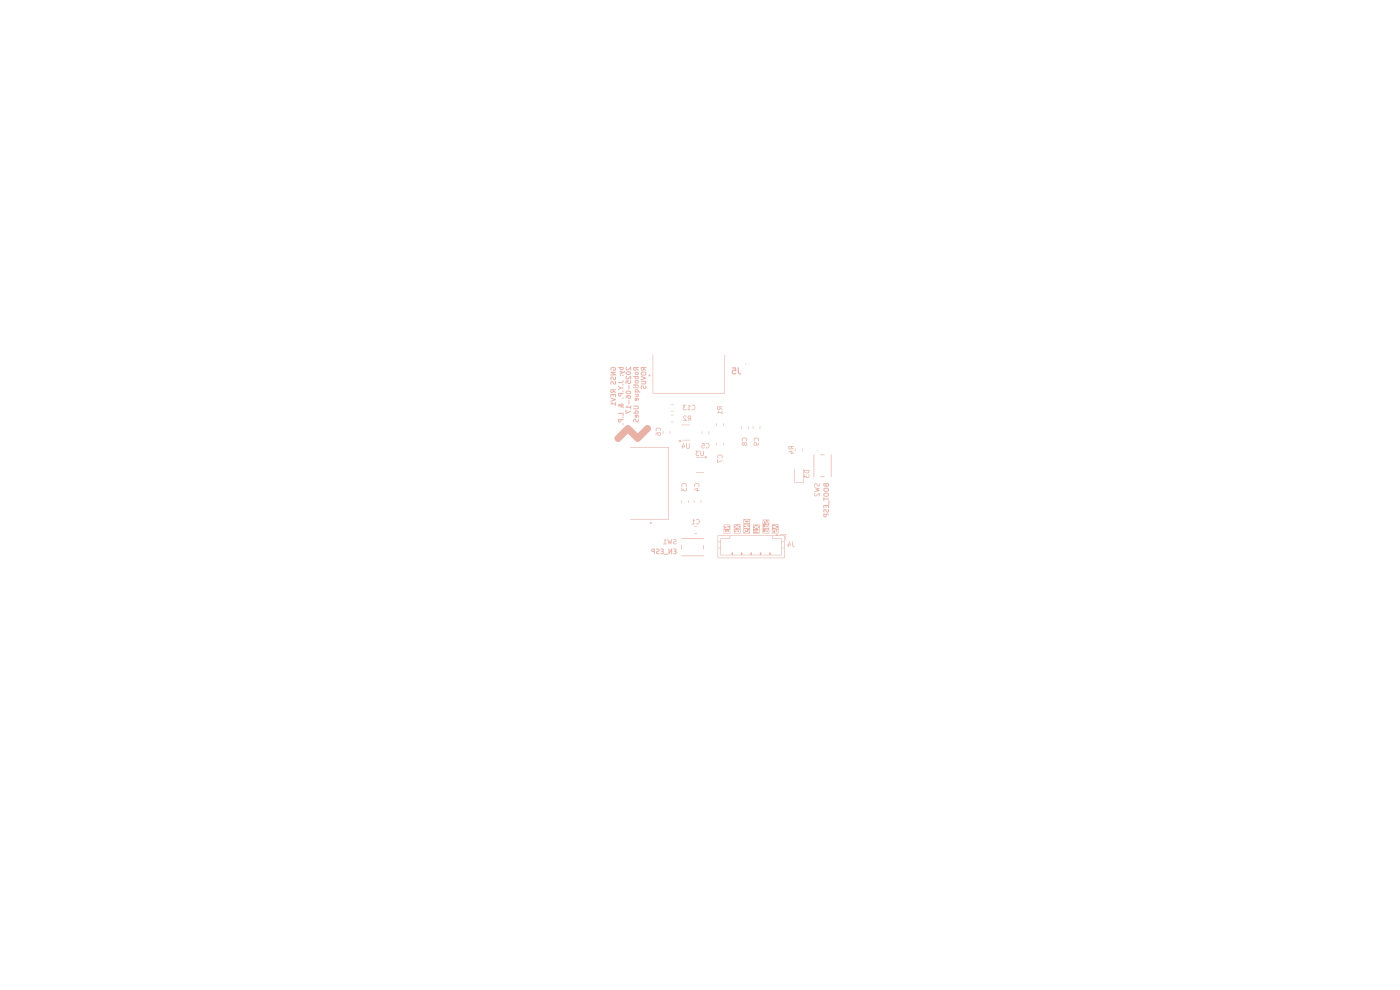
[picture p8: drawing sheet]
<svg xmlns="http://www.w3.org/2000/svg" width="297mm" height="210mm" viewBox="0 0 297 210" stroke-linecap="round" stroke-linejoin="round" font-family="sans-serif">
<g fill="#e8b2a7">
<path d="M152.3 113.6h12.3v-.2h.4v.2h1.4l.1 4.8h-14.2l-.1-.1h14.1v-2h-.4l-.1 1.5h-12.9l-.1-1.5h-.5v2h-.1v-2.1h.6v-1.2h-.5v1.2h-.1v-1.3h.6v-.6h.2v3.4h2.2v-.5h.3v.5h1.7v-.5h.3v.5h1.7v-.5h.3v.5h1.7v-.5h.3v.5h1.7v-.5h.3v.5h2.2v-1.5h.6v-1.2h-.4v1.2h-.2v-1.9l-1.9-.1h2l.1 .7h.4v-1.2h-2.4v.5h-.1v-.5h-8.9l-.1 .6h-2l.1-.1h1.9v-.5h-2.5v1.2h-.1z"/>
<path d="M144.6 117.9h4.7l-4.7 .1z"/>
<path d="M140.8 117.5h.9l.1 .1-.9 .1z"/>
<path d="M139.2 116.5l.4-.1 .3 .1v.4l-.5 .4h.5v.2l-.5 .1-.2-.2v-.4l.5-.3-.5-.1z"/>
<path d="M140.1 116.4h.7l-.1 1.2-.6-.1 .1-.1h.4v-.3l-.4-.1 .4-.2v-.2h-.4z"/>
<path d="M142.8 116.4h.7v1.2l-.7-.1 .1-.1h.4v-.3l-.3-.1 .3-.2v-.2h-.4z"/>
<path d="M141.9 116.4h.1v.7l.4-.7h.2l-.1 1.2-.1-.1v-.6l-.4 .6h-.2z"/>
<path d="M138.3 116.4h.6v1.2l-.2-.1v-.4h-.3l-.3-.3v-.1h.3v.2h.3v-.3l-.6 .1z"/>
<path d="M144.6 115.6l.1 .1-.1 .8z"/>
<path d="M149.2 115.6l.1 .1v.8z"/>
<path d="M168.1 114.9h.1l.1 .9 .3 .2-.5-.2z"/>
<path d="M167.4 114.9h.1l.3 .7-.5 .1-.1 .3-.2-.4 .2-.4h.1v.3h.3z"/>
<path d="M141 114.3l.4 .4-.3-.1v.7h.3v.2l-.7-.1 .3-.1z"/>
<path d="M142.8 114.4l.5-.1 .2 .1v.4l-.5 .4 .1 .1h.4v.1l-.4 .1-.2-.2v-.3l.5-.4z"/>
<path d="M141.6 114.3l.2 .1 .1 .7 .2-.5 .2 .5 .2-.7 .1-.1-.3 1.2-.2-.5-.1 .4h-.1z"/>
<path d="M165.4 113.3h1.3l.1 1.3h-.2v-1.2z"/>
<path d="M144.6 114.2l4.7 .1h-4.7z"/>
<path d="M147.3 113.1l.6 .1z"/>
<path d="M153.5 111.3h1.4v1.9h-1.4v-.7l.2 .6 1.1-.1-.1-.6-.1 .5h-.3v-.4l-.2 .4h-.3v-.5l-.3 .1v-1l.8 .5h-.6v.1l1 .1 .1-.2-.7-.4h.6l.1-.2-1.3 .1z"/>
<path d="M156.5 112.6h.3v.3h-.3z"/>
<path d="M155.7 111.2h1.4v2h-1.4v-.8l.6 .4-.5 .1v.2l1.2-.1v-.4l-.3-.3-.4 .2-.4-.2-.2 .1v-1l.5 .3-.4 .3v.2l.6-.3 .5 .3 .1-.2-.4-.3 .4-.4-.6 .3-.5-.3-.2 .1z"/>
<path d="M158.1 110.5a.44 .44 0 0 1 .4-.1 .44 .44 0 0 1 .3 .4h-.8z"/>
<path d="M157.7 110.1h1.4v3.1h-1.4v-.7l.4 .5h.7l.2-.4-.2-.3a.41 .41 0 0 1-.3 .6 .41 .41 0 0 1-.4-.4l.3 .1v-.3h-.4l-.3 .2v-1.1l.8 .4h-.6v.2h1l.1-.2-.7-.3 .7-.2-1.3 .1v-.8l.2 .4h1l.1-.4-.2-.3-.5-.1-.6 .4z"/>
<path d="M162.6 112.5h.3v.4h-.3z"/>
<path d="M162.6 111.5h.3v.4h-.3z"/>
<path d="M161.8 110.2h1.4v3h-1.4v-.3l.2 .2 1.1-.1v-.5l-.3-.2-.4 .1v.5h-.6v-1l.2 .2 1.1-.1v-.5l-.3-.2-.4 .1v.5h-.6v-1.3l.2 .5 .2-.6 .5 .6 .4-.3-.1-.5-.3 .6-.4-.6-.5 .3z"/>
<path d="M163.8 111.2h1.4v2h-1.4v-.6l.3 .4 .1-.5 .3 .1-.1 .4 .7-.1-.1-.6-.1 .5h-.2v-.3l-.3-.2h-.3l-.3 .3v-.9l1.2 .5v-.2l-.7-.2 .7-.4-1.2 .3z"/>
<path d="M159.8 111.3h1.4v1.9h-1.4v-.6l1.1 .2v.2h.2l-.1-.7-.1 .3h-1.1v-1.1l.5 .3-.4 .3v.1l.6-.3 .5 .3v-.1l-.3-.3 .3-.4-.5 .3-.5-.3-.2 .1z"/>
<path d="M147.3 111.6l.6 .1z"/>
<path d="M147 110.1l.4 .3h-.2v.7h.2v.1h-.7l.3-.1z"/>
<path d="M147.7 110.2l.5-.1 .2 .5-.2 .6h-.4l-.1-.1 .1-.1a.36 .36 0 0 0 .5-.3 .36 .36 0 0 0-.5-.4z"/>
<path d="M133.7 94.9h8.2v15.3h-8.2l8.1-.1v-15.1z"/>
<path d="M174.7 109h1.1l.1 .1-.5 .1-.1 .4-.3 .2-.3-.4 .4 .1 .1-.3h-.3v.2h-.2z"/>
<path d="M174.7 108.1l.5-.1 .3 .5 .2-.5 .2 .5-.5 .3-.4-.6-.2 .6-.1-.3z"/>
<path d="M174.7 107.2l1.1-.1v.7h-.1v-.5h-.4v.4l-.2-.4h-.2v.4l-.2 .1z"/>
<path d="M175.8 106.1l.2 .1-.1 .9-.1-.1z"/>
<path d="M144.5 106.1h.1v.6z"/>
<path d="M146 106.1l.1 .6z"/>
<path d="M147.2 106.1h.1v.6z"/>
<path d="M148.7 106.1v.6z"/>
<path d="M174.7 105.5h.1l.1 .2h.9l.1 .2h-1l-.2 .3z"/>
<path d="M174.8 104.6h.8l.3 .2-.2 .5h-.8l-.2-.4h.2l.2 .3 .5-.1 .1-.2a.86 .86 0 0 0-1 0z"/>
<path d="M172.8 104.6h.2l-.1 .4 .2 .1 .8-.6v.8l-.2-.1v-.4l-.4 .4h-.4l-.2-.2z"/>
<path d="M172.8 103.4l1 .2v.2l-.4 .1 .5 .2-1.1 .3v-.2l.7-.1-.5-.2 .5-.2-.7-.2z"/>
<path d="M174.7 103.6l.7-.1 .5 .2-.2 .6h-.6l-.4-.2v-.3h.2l.2 .3h.5l.1-.3a.86 .86 0 0 0-1 0z"/>
<path d="M147.2 103.8l.8-.3 .1 .5 .3 .1-.4 .2-.4-.2 .3-.1v-.3l-.6 .2z"/>
<path d="M144.6 103.5h.1v.5l.3-.3 .2 .3 .2 .1 .2-.6 .1 .6-.5 .1-.3-.2-.3 .2z"/>
<path d="M174.7 102.5h1.1l.1 .5-.3 .3-.7-.1-.2-.3 .3 .1 .3-.1 .2 .2 .2-.4h-.4v.2h-.2v-.2h-.2v.2h-.2z"/>
<path d="M144.7 102.6l.4-.1 .4 .1 .2 .4-.1 .3-.1-.2a.36 .36 0 0 0-.4-.5 .36 .36 0 0 0-.3 .5l-.1 .2-.1-.3z"/>
<path d="M147.4 102.6l.3-.1 .5 .1 .2 .4-.1 .3-.2-.2a.36 .36 0 0 0-.3-.5 .36 .36 0 0 0-.3 .5l-.1 .2-.2-.3z"/>
<path d="M172.8 102.6l.4-.1 .4 .5 .2-.5 .1 .5-.4 .2-.5-.6-.2 .6z"/>
<path d="M168.5 99.5h.1v2.8h1.8v-2.8h.1v2.9h-2z"/>
<path d="M170.6 100.6l.1 .1v.4l.3-.2 .2 .3h.2l.2-.6 .1 .6-.5 .2-.3-.3-.3 .3z"/>
<path d="M174.1 101.1h.9l-.9 .1z"/>
<path d="M172.6 96.4l.1 .1v4.7z"/>
<path d="M176.3 96.4l.1 .1-.1 4.7z"/>
<path d="M170.6 99.7l1.1 .1v.4l-.5 .2-.5-.1-.1-.3h.1a.44 .44 0 0 0 .5 .3 .44 .44 0 0 0 .4-.4h-.9v.1h-.1z"/>
<path d="M147.6 100.3h1.7z"/>
<path d="M152.2 97.4h.1v.6l.9-.4 .1 .1-1.1 .5z"/>
<path d="M149.4 96.8l.6 .1-.3 .4z"/>
<path d="M152.3 96.5l.4-.1 .4 .1 .2 .4-.1 .3-.1-.1a.36 .36 0 0 0-.4-.5 .36 .36 0 0 0-.3 .5l-.1 .1-.1-.3z"/>
<path d="M147.6 97.1h1.7z"/>
<path d="M147.6 95.6h.7v.2h-.5l.3 .3-.4 .2 .1 .3 .5-.1v.2l-.5 .1-.2-.2v-.4l.2-.2z"/>
<path d="M148.6 95.6l.1 .1v.8l.2 .1 .2-.1v-.8l.2-.1v.9l-.2 .3h-.3l-.2-.3z"/>
<path d="M174.1 96.4l.9 .1-.9 .1z"/>
<path d="M167.2 95.8l.8-.2 .1 .4 .3 .1-.4 .2-.4-.2 .3-.1v-.2l-.6 .2z"/>
<path d="M168.7 95.2h.2l-.1 .5z"/>
<path d="M170.2 95.2l.1 .5z"/>
<path d="M167.3 94.7l1.1-.1v.2h-.5v.1l.5 .4-.5-.2-.2 .2h-.3l-.1-.2 .4 .1 .1-.4h-.4v.3h-.1z"/>
<path d="M145.6 94.1h.1v.8l.2 .1 .2-.1v-.8h.2v.8l-.2 .3h-.3l-.2-.2z"/>
<path d="M144.9 94h.2l.2 .8-.5 .1-.1 .3-.2-.4 .2-.4h.1v.3h.3z"/>
<path d="M148.8 94h.7v.6l-.4-.1-.2 .1 .2 .4 .4-.1-.2 .2h-.3l-.2-.2 .1-.5h.4v-.3h-.4z"/>
<path d="M149.8 94.1l.5-.1 .2 .5-.2 .6h-.5l-.1-.2h.2a.36 .36 0 0 0 .5-.4 .36 .36 0 0 0-.5-.3z"/>
<path d="M152 93.9l.1 .1v.6z"/>
<path d="M153.5 93.9l.1 .1-.1 .6z"/>
<path d="M157.5 93.9l.8-.1 .2 .2v.3l-.2 .2h-.7l-.2-.4h.1l.2 .3 .1-.3 .4 .3 .2-.3-.2-.1-.8 .1z"/>
<path d="M160 93.9h.5l.1 .5 .3-.5 .1 .3-.3 .3h-.6l-.2-.4h.1l.2 .3h.2l.1-.3-.1-.1-.5 .1z"/>
<path d="M131.4 91.6a4 4 0 0 1 1.7-1.5l.6 .3 1.6 1.5 1.2-1.2a.8 .8 0 0 1 1.3-.4 .8 .8 0 0 1-.1 1.3 7.8 7.8 0 0 1-2.4 2.2l-.4-.2-1.7-1.6-1.3 1.3a.82 .82 0 0 1-1.3 .2 .82 .82 0 0 1 .3-1.3z"/>
<path d="M144.2 93.3l.3 .4h-.5z"/>
<path d="M157.5 92.9l.4-.1 .4 .1 .2 .4-.1 .3-.1-.1a.36 .36 0 0 0-.4-.5 .36 .36 0 0 0-.3 .5l-.1 .1-.1-.3z"/>
<path d="M159.9 93l.5-.2 .4 .1 .2 .4-.1 .3-.1-.1a.36 .36 0 0 0-.4-.5 .36 .36 0 0 0-.3 .5v.1l-.2-.1z"/>
<path d="M144.7 93.3l1.7 .1z"/>
<path d="M139.1 91.9l.9-.2 .2 .1v.4l-.2 .2h-.3l-.2-.4h.1l.1 .3 .3-.1 .1-.2-.2-.1-.4 .1v-.1l-.4 .4z"/>
<path d="M148.9 91.5h.1l-.1 .6z"/>
<path d="M150.3 91.5h.1v.6z"/>
<path d="M140.6 91.5h.1v.6z"/>
<path d="M142.1 91.5h.1v.6z"/>
<path d="M139.2 90.8l.4-.1 .5 .1 .1 .4-.1 .3-.1-.1a.36 .36 0 0 0-.3-.5 .36 .36 0 0 0-.4 .5l-.1 .1-.1-.3z"/>
<path d="M157.2 90.4h.1v.6z"/>
<path d="M158.7 90.4h.1l-.1 .6z"/>
<path d="M159.7 90.4h.1v.6z"/>
<path d="M161.2 90.4h.1l-.1 .6z"/>
<path d="M152 89.8h.1v.5z"/>
<path d="M153.5 89.8h.1l-.1 .5z"/>
<path d="M144.5 90.1l1.9 .1z"/>
<path d="M131.1 88.9h1.1l.1 .1-.5 .1v.4l-.4 .1-.3-.3 .4 .1 .1-.3h-.3v.2h-.2z"/>
<path d="M134.4 88.9h.4l.4 .5 .2-.6 .1 .5-.4 .3-.5-.6-.2 .6-.1-.2z"/>
<path d="M142.3 89.5h.6z"/>
<path d="M145 88.3l.4-.2 .2 .2v.1l-.4-.1-.1 .2 .6 .8h-.8l.5-.2-.4-.4z"/>
<path d="M146 88.2h.6v1.1l-.1-.5-.6 .5 .2-.5-.2-.4 .3 .3h.3v-.4l-.6 .1z"/>
<path d="M134.7 88h.7l.1 .6-.2-.1v-.3h-.1l-.1 .4h-.4l-.1-.4h.3v.2l.1-.2h-.4z"/>
<path d="M131.1 87.6h1.2v.6h-.2v-.4h-.9z"/>
<path d="M142.3 88l.6 .1z"/>
<path d="M152.1 87.5l.4-.3-.1 .3h.7l.1-.3 .1 .6-.2 .1v-.3h-.9z"/>
<path d="M132.7 86.9l.2 .1v.5l.9-.4 .1 .2-1.1 .5z"/>
<path d="M134.7 87.2l.7-.1 .1 .6h-1.1l-.1-.1 .3-.1v-.1l.7 .1-.1-.2-.6 .1z"/>
<path d="M142.3 87.2h.6z"/>
<path d="M144.9 85.9h.7l-.1 .1h-.4l.2 .3-.3 .2 .1 .3h.5l-.1 .2h-.4l-.2-.1-.1-.4 .3-.3z"/>
<path d="M146.1 85.9l.4 .3h-.3v.7h.3v.1h-.7l.3-.1z"/>
<path d="M146.8 86l.5-.1 .2 .5-.2 .6h-.5l-.1-.2h.2a.36 .36 0 0 0 .5-.4 .36 .36 0 0 0-.5-.3z"/>
<path d="M152.1 86.3l1.1-.1v.2h-.4v.1l.5 .4-.5-.2-.2 .3-.3-.1-.2-.2 .5 .1v-.4h-.3v.3h-.2z"/>
<path d="M134.3 86.1h1l.2 .2v.3l-.3 .2h-.8v-.2h.8l.1-.2-.9-.1z"/>
<path d="M132.7 86.3l.4-.3 .1 .1-.1 .2h.6l.1-.3 .1 .7-.2 .1v-.3h-.9z"/>
<path d="M131.2 85.8h.4l.2-.2h.4l.1 .3-.1 .7-.2-.2h-.4v-.1l.2-.1-.1-.1-.4 .2-.2-.3 .4-.1h-.4h.7l.2 .2a.17 .17 0 0 0 0-.3 .17 .17 0 0 0-.2 .1z"/>
<path d="M129.5 85.6l.4-.3 .1 .1-.1 .2h.6l.1-.3 .1 .7-.2 .1v-.3h-1z"/>
<path d="M142.3 85.7l.6 .1z"/>
<path d="M133.4 84.8l.1 .1-.1 .9-.1-.1z"/>
<path d="M129.5 84.4l1.2 .4-1.1 .4-.1-.2 .8-.2-.8-.3z"/>
<path d="M134.7 84.5h.7l.1 .5h-.2v-.3l-.1-.1-.1 .4h-.4l-.1-.3h.3v.2l.1-.3-.4 .1z"/>
<path d="M132.8 84l.2-.1 .6-.1 .3 .2v.3l-.2 .3h-.3l-.3-.5h.2l.1 .3h.2l.1-.3h-.6l-.3 .4z"/>
<path d="M129.5 83.6h1.1l.1 .6h-.2v-.4h-.3l-.1 .3-.1-.3h-.3v.4h-.2z"/>
<path d="M134.7 83.6h.7l.1 .5h-.8v-.1h.6v-.2l-.6-.1z"/>
<path d="M131.1 83.4l1.1-.1 .1 .2h-.5v.5l-.4 .1-.3-.3 .4 .1 .1-.4h-.3v.3h-.2z"/>
<path d="M132.8 83l.7-.1 .3 .1 .1 .3-.2 .3h-.5l-.4-.1-.1-.3h.2a.5 .5 0 0 0 .8 .1 .5 .5 0 0 0-.8-.1h-.2z"/>
<path d="M138.5 75.3h.1v8.1h15.1l.1-8.2v8.2l-15.3 .1z"/>
<path d="M129.5 82.6h1.1v.2l-.4 .1 .5 .4-.5-.2-.3 .3-.3-.1-.1-.3 .4 .1 .1-.3h-.3v.2h-.2z"/>
<path d="M134.8 82.7l.6-.1 .1 .5h.3v.1h-1.1l-.1-.3h.3v.2l.4-.1-.1-.2-.6 .1z"/>
<path d="M131.1 81.9l1.2 .4-1.1 .4-.1-.1 .4-.3z"/>
<path d="M133.4 81.7l.1 .1-.1 .8-.1-.1z"/>
<path d="M136 81.9l.5-.1 .3 .5 .2-.5 .1 .5-.4 .2-.5-.5-.2 .5-.1-.2z"/>
<path d="M134.7 82.2l.7-.1 .1 .2-.7 .1z"/>
<path d="M134.3 81.6l.5-.2 .1 .2h.5l.1 .3-.1 .1-.2-.2h-.3l-.2 .2-.1-.2h-.2z"/>
<path d="M129.6 80.9h.4l.4 .5 .2-.6 .1 .5-.4 .3-.5-.6-.2 .6-.1-.2z"/>
<path d="M135.9 80.8h1l.2 .2v.3l-.2 .2h-.9v-.1l.8-.1 .1-.2-.9-.1z"/>
<path d="M132.7 80.7h.6v.4l.3 .1 .1-.5 .2 .5-.2 .2h-.3l-.3-.2v-.3h-.2l-.1 .5z"/>
<path d="M134.7 80.7h.7l.1 .2v.3l-.3 .2-.4-.1-.2-.4h.3l.1 .2h.3v-.2l-.1-.1-.6 .1z"/>
<path d="M131.1 81.1h.8l.2-.4 .2 .1-.1 .3-.3 .2h-.7z"/>
<path d="M129.6 80l.4-.1 .4 .5 .2-.5 .1 .5-.4 .2-.5-.5-.2 .5-.1-.2z"/>
<path d="M136 79.8l1.1 .4-1.1 .4v-.2l.7-.2-.7-.2z"/>
<path d="M132.8 79.8h.2l-.1 .4 .2 .1 .8-.6v.8h-.2v-.5l-.4 .4h-.5l-.1-.2z"/>
<path d="M134.3 79.8h1.1l.1 .4-.2 .2h-.4l-.3-.4 .6 .2 .1-.2h-.9z"/>
<path d="M136 79l.7-.2 .4 .3-.2 .5-.6 .1-.3-.2-.1-.3h.2l.3 .3 .4-.1 .1-.2a.86 .86 0 0 0-1 0z"/>
<path d="M129.5 78.9h1.1v.2h-.6l.7 .5h-1.2l.1-.2h.6l-.7-.4z"/>
<path d="M132.8 78.9l.7-.1 .3 .1 .1 .3-.2 .3h-.5l-.4-.1-.1-.3h.2a.5 .5 0 0 0 .8 .1 .5 .5 0 0 0-.8-.1h-.2z"/>
<path d="M134.7 78.9h.7l.1 .2v.3l-.3 .1h-.4l-.2-.4h.3l.1 .2h.3v-.2l-.1-.1-.6 .1z"/>
<path d="M155.3 77.9l.9 .1v.7h-.6l-.1 .1 .1 .4 .6-.1-.2 .3h-.5l-.3-.3 .1-.5 .6-.2v-.2h-.6z"/>
<path d="M156.5 78h.2l.1 .9 .4 .3v.2l-.6-.2z"/>
<path d="M131.5 78.7l.7 .2 .3-.2 .1 .1-.1 .2-1 .4v-.2l.4-.2-.4-.1z"/>
<path d="M129.6 78l.4-.2 .4 .1 .2 .2v.4l-.5 .1v-.4l.3 .2a.38 .38 0 0 0-.4-.4 .38 .38 0 0 0-.3 .5l-.2-.1z"/>
<path d="M134.3 77.9h1.2v.2l-.5 .1 .5 .4-.5-.2-.2 .2h-.3l-.2-.3 .4 .1 .1-.3h-.3v.2h-.2z"/>
<path d="M135.9 77.9h1.2v.2l-.4 .1 .4 .4-.5-.2-.2 .2h-.3l-.2-.3 .4 .1 .1-.3h-.3v.2h-.2z"/>
<path d="M132.8 77.9h.2l-.1 .4 .2 .1 .8-.6v.7h-.2v-.4l-.4 .4h-.5l-.1-.2z"/>
<path d="M131.1 77.9h1.1l.1 .4-.2 .2h-.4l-.3-.4 .6 .2 .1-.2h-.9z"/>
<circle cx="143.7" cy="117.2" r=".1"/>
<circle cx="138.1" cy="110.9" r=".2"/>
<circle cx="173.4" cy="95.6" r=".1"/>
<circle cx="132.1" cy="90" r=".15"/>
<circle cx="132.1" cy="88.5" r=".15"/>
<circle cx="132.1" cy="84.4" r=".15"/>
<circle cx="132.1" cy="83" r=".15"/>
<circle cx="134.5" cy="82.2" r=".15"/>
<circle cx="132.1" cy="81.6" r=".15"/>
<circle cx="137.8" cy="79.7" r=".2"/>
<circle cx="131.6" cy="79.6" r=".15"/>
<circle cx="132.1" cy="79.6" r=".15"/>
<circle cx="158.2" cy="77.2" r=".1"/>
</g>
</svg>
